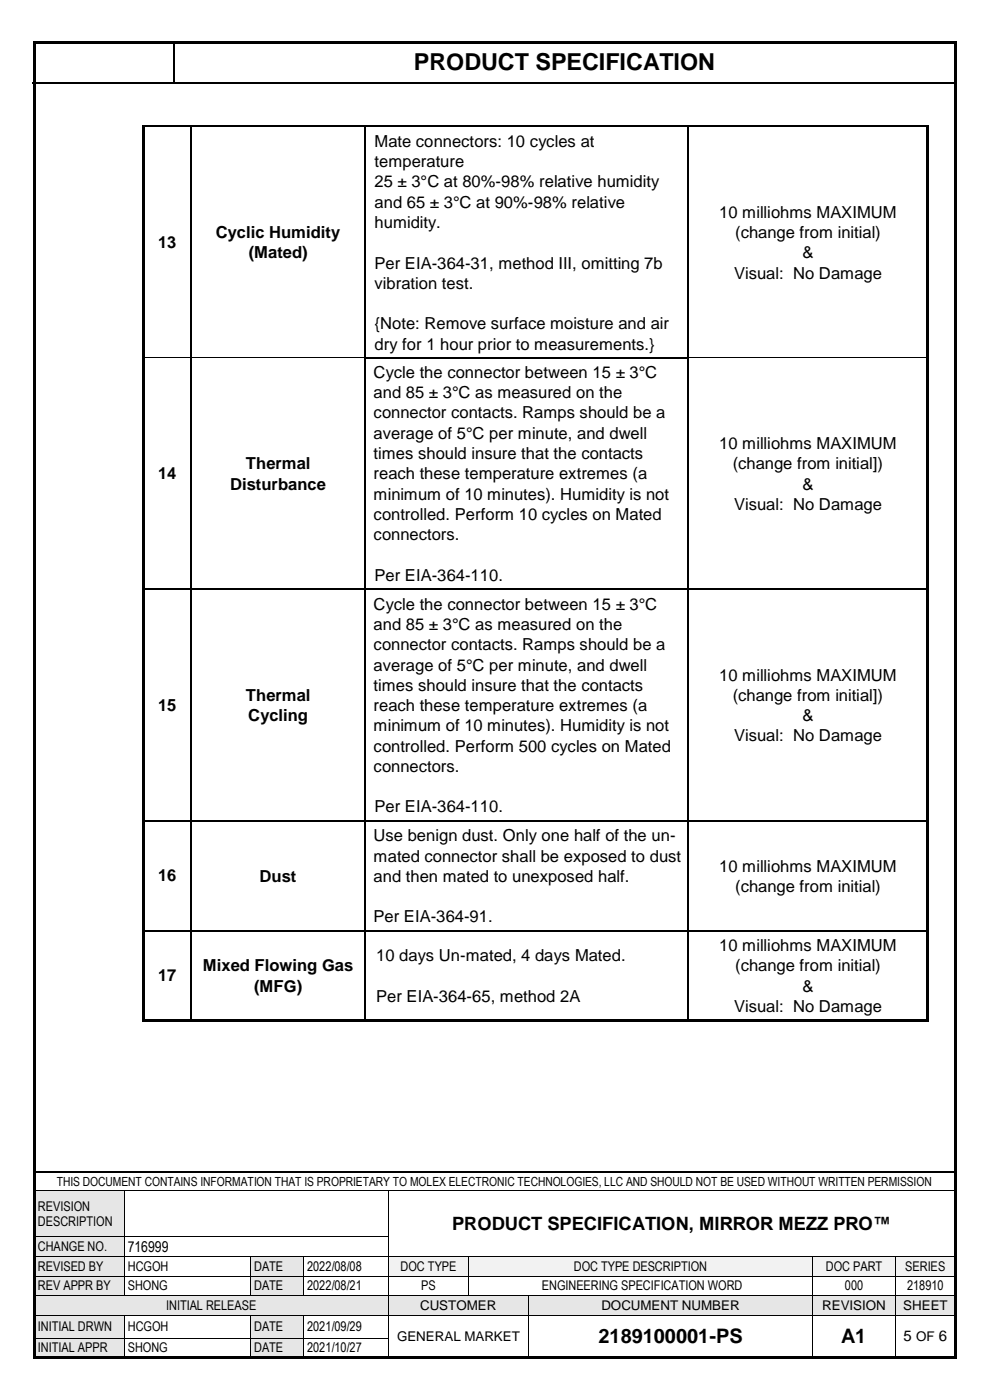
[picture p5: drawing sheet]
<svg xmlns="http://www.w3.org/2000/svg" width="210mm" height="297mm" viewBox="0 0 210 297" stroke-linecap="round" stroke-linejoin="round" font-family="sans-serif">
<defs><g id="words">
<text font-size="5" x="87.8" y="14.9">PRODUCT SPECIFICATION</text>
<g font-size="4.2">
<text x="126.9" y="284.9">2189100001-PS</text>
<text x="178.5" y="284.9">A1</text>
</g>
<text font-size="3.9" x="95.9" y="260.9">PRODUCT SPECIFICATION, MIRROR MEZZ PRO™</text>
<g font-size="3.5">
<text x="79.5" y="31.2">Mate connectors: 10 cycles at</text>
<text x="79.5" y="35.4">temperature</text>
<text x="79.5" y="39.8">25 ± 3°C at 80%-98% relative humidity</text>
<text x="79.5" y="44.1">and 65 ± 3°C at 90%-98% relative</text>
<text x="152.6" y="46.2">10 milliohms MAXIMUM</text>
<text x="33.5" y="52.6">13</text>
<text x="45.8" y="50.5">Cyclic Humidity</text>
<text x="79.5" y="48.4">humidity.</text>
<text x="155.9" y="50.5">(change from initial)</text>
<text x="52.8" y="54.8">(Mated)</text>
<text x="79.5" y="57">Per EIA-364-31, method III, omitting 7b</text>
<text x="155.7" y="59.1">Visual: No Damage</text>
<text x="170.3" y="54.8">&amp;</text>
<text x="79.5" y="61.3">vibration test.</text>
<text x="79.5" y="69.9">{Note: Remove surface moisture and air</text>
<text x="79.5" y="74.2">dry for 1 hour prior to measurements.}</text>
<text x="79.3" y="80.2">Cycle the connector between 15 ± 3°C</text>
<text x="79.3" y="84.5">and 85 ± 3°C as measured on the</text>
<text x="79.3" y="88.8">connector contacts. Ramps should be a</text>
<text x="79.3" y="93.1">average of 5°C per minute, and dwell</text>
<text x="152.6" y="95.3">10 milliohms MAXIMUM</text>
<text x="33.5" y="101.7">14</text>
<text x="52.2" y="99.6">Thermal</text>
<text x="79.3" y="97.4">times should insure that the contacts</text>
<text x="79.3" y="101.7">reach these temperature extremes (a</text>
<text x="155.4" y="99.6">(change from initial])</text>
<text x="48.8" y="103.9">Disturbance</text>
<text x="79.3" y="106">minimum of 10 minutes). Humidity is not</text>
<text x="170.3" y="103.9">&amp;</text>
<text x="79.3" y="110.3">controlled. Perform 10 cycles on Mated</text>
<text x="155.7" y="108.2">Visual: No Damage</text>
<text x="79.3" y="114.6">connectors.</text>
<text x="79.5" y="123.2">Per EIA-364-110.</text>
<text x="79.3" y="129.3">Cycle the connector between 15 ± 3°C</text>
<text x="79.3" y="133.6">and 85 ± 3°C as measured on the</text>
<text x="79.3" y="137.9">connector contacts. Ramps should be a</text>
<text x="79.3" y="142.3">average of 5°C per minute, and dwell</text>
<text x="52.2" y="148.7">Thermal</text>
<text x="79.3" y="146.5">times should insure that the contacts</text>
<text x="152.6" y="144.4">10 milliohms MAXIMUM</text>
<text x="155.4" y="148.7">(change from initial])</text>
<text x="33.5" y="150.8">15</text>
<text x="52.7" y="153">Cycling</text>
<text x="79.3" y="150.9">reach these temperature extremes (a</text>
<text x="79.3" y="155.2">minimum of 10 minutes). Humidity is not</text>
<text x="170.3" y="153">&amp;</text>
<text x="79.3" y="159.5">controlled. Perform 500 cycles on Mated</text>
<text x="155.7" y="157.3">Visual: No Damage</text>
<text x="79.3" y="163.8">connectors.</text>
<text x="79.5" y="172.4">Per EIA-364-110.</text>
<text x="79.3" y="178.5">Use benign dust. Only one half of the un-</text>
<text x="79.3" y="182.8">mated connector shall be exposed to dust</text>
<text x="152.6" y="184.9">10 milliohms MAXIMUM</text>
<text x="33.5" y="187">16</text>
<text x="55.1" y="187.1">Dust</text>
<text x="79.3" y="187.1">and then mated to unexposed half.</text>
<text x="155.9" y="189.2">(change from initial)</text>
<text x="79.3" y="195.7">Per EIA-364-91.</text>
<text x="79.8" y="203.9">10 days Un-mated, 4 days Mated.</text>
<text x="152.6" y="201.7">10 milliohms MAXIMUM</text>
<text x="33.5" y="208.1">17</text>
<text x="43" y="206.1">Mixed Flowing Gas</text>
<text x="155.9" y="206.1">(change from initial)</text>
<text x="53.9" y="210.4">(MFG)</text>
<text x="79.8" y="212.5">Per EIA-364-65, method 2A</text>
<text x="155.7" y="214.7">Visual: No Damage</text>
<text x="170.3" y="210.4">&amp;</text>
</g>
<g font-size="3.2">
<text x="27.1" y="265.6">716999</text>
<text x="191.7" y="284.5">5 OF 6</text>
</g>
<g font-size="2.8">
<text x="8" y="256.9">REVISION</text>
<text x="8" y="260.1">DESCRIPTION</text>
<text x="8" y="265.5">CHANGE NO.</text>
<text x="8" y="269.6">REVISED BY</text>
<text x="27.1" y="269.6">HCGOH</text>
<text x="53.9" y="269.6">DATE</text>
<text x="65.2" y="269.6">2022/08/08</text>
<text x="85" y="269.6">DOC TYPE</text>
<text x="121.7" y="269.6">DOC TYPE DESCRIPTION</text>
<text x="175.2" y="269.6">DOC PART</text>
<text x="192" y="269.6">SERIES</text>
<text x="8" y="273.8">REV APPR BY</text>
<text x="27.1" y="273.8">SHONG</text>
<text x="53.9" y="273.8">DATE</text>
<text x="65.2" y="273.8">2022/08/21</text>
<text x="89.3" y="273.8">PS</text>
<text x="114.9" y="273.8">ENGINEERING SPECIFICATION WORD</text>
<text x="179.2" y="273.8">000</text>
<text x="192.4" y="273.8">218910</text>
<text x="35.2" y="277.9">INITIAL RELEASE</text>
<text x="89.1" y="277.9">CUSTOMER</text>
<text x="127.6" y="277.9">DOCUMENT NUMBER</text>
<text x="174.4" y="277.9">REVISION</text>
<text x="191.6" y="277.9">SHEET</text>
<text x="8" y="282.4">INITIAL DRWN</text>
<text x="8" y="286.8">INITIAL APPR</text>
<text x="27.1" y="282.4">HCGOH</text>
<text x="27.1" y="286.8">SHONG</text>
<text x="53.9" y="282.4">DATE</text>
<text x="53.9" y="286.8">DATE</text>
<text x="65.2" y="282.4">2021/09/29</text>
<text x="65.2" y="286.8">2021/10/27</text>
<text x="84.2" y="284.4">GENERAL MARKET</text>
</g>
<text font-size="2.7" x="12" y="251.6">THIS DOCUMENT CONTAINS INFORMATION THAT IS PROPRIETARY TO MOLEX ELECTRONIC TECHNOLOGIES, LLC AND SHOULD NOT BE USED WITHOUT WRITTEN PERMISSION</text>
</g></defs>
<g fill="#000">
<path d="M36.7 8.9h.3v.2h-.3z" fill-rule="evenodd"/>
<path d="M36.7 17.4h.3v.3h-.3z" fill-rule="evenodd"/>
</g>
<path d="M6.9 17.6h29.8M36.9 9.1v8.3M37 17.6h165.8M7.3 248.6h195.3" fill="none" stroke="#000" stroke-width=".34"/>
<g fill="#e6e6e6">
<path d="M7.3 252.8h19v9.5h-19z" fill-rule="evenodd"/>
<path d="M8 254.3h17.6v3.2h-17.6z" fill-rule="evenodd"/>
<path d="M8 257.5h17.6v3.3h-17.6z" fill-rule="evenodd"/>
</g>
<path d="M7.3 252.6h19M26.4 252.7v9.6M26.5 252.6h55.8M82.4 252.7v9.6M82.5 252.6h120.1" fill="none" stroke="#000" stroke-width=".21"/>
<g fill="#000">
<path d="M26.3 252.6h.2v.1h-.2z" fill-rule="evenodd"/>
<path d="M82.3 252.6h.2v.1h-.2z" fill-rule="evenodd"/>
</g>
<g fill="#e6e6e6">
<path d="M7.3 262.5h19v4h-19z" fill-rule="evenodd"/>
<path d="M8 262.9h17.6v3.2h-17.6z" fill-rule="evenodd"/>
</g>
<path d="M7.3 262.4h19M26.4 262.5v4M26.5 262.4h55.8M82.4 262.5v4" fill="none" stroke="#000" stroke-width=".21"/>
<g fill="#000">
<path d="M26.3 262.3h.2v.2h-.2z" fill-rule="evenodd"/>
<path d="M82.3 262.3h.2v.2h-.2z" fill-rule="evenodd"/>
</g>
<g fill="#e6e6e6">
<path d="M7.3 266.6h19v4h-19z" fill-rule="evenodd"/>
<path d="M8 267h17.6v3.2h-17.6z" fill-rule="evenodd"/>
</g>
<g fill="#fff">
<path d="M26.4 266.6h26.7v4h-26.7z" fill-rule="evenodd"/>
<path d="M27.1 267h25.3v3.2h-25.3z" fill-rule="evenodd"/>
</g>
<g fill="#e6e6e6">
<path d="M53.2 266.6h11.1v4h-11.1z" fill-rule="evenodd"/>
<path d="M53.9 267h9.7v3.2h-9.7z" fill-rule="evenodd"/>
</g>
<g fill="#f2f2f2">
<path d="M82.5 266.6h16.8v4h-16.8z" fill-rule="evenodd"/>
<path d="M83.2 267h15.4v3.2h-15.4z" fill-rule="evenodd"/>
<path d="M99.5 266.6h72.8v4h-72.8z" fill-rule="evenodd"/>
<path d="M100.1 267h71.5v3.2h-71.5z" fill-rule="evenodd"/>
<path d="M172.5 266.6h17.4v4h-17.4z" fill-rule="evenodd"/>
<path d="M173.1 267h16.1v3.2h-16.1z" fill-rule="evenodd"/>
<path d="M190.1 266.6h12.5v4h-12.5z" fill-rule="evenodd"/>
<path d="M190.7 267h11.1v3.2h-11.1z" fill-rule="evenodd"/>
</g>
<g fill="none" stroke="#000" stroke-width=".21">
<path d="M7.3 266.6h19M26.4 266.6v4M26.5 266.6h26.6M53.2 266.6v4M53.3 266.6h11.1M64.4 266.6v4M64.5 266.6h17.8M82.4 266.6v4M82.5 266.6h16.8M99.4 266.6v4M99.5 266.6h72.8M172.4 266.6v4"/>
<path d="M172.5 266.6h17.4M190 266.6v4M190.1 266.6h12.5"/>
</g>
<g fill="#000">
<path d="M26.3 266.5h.2v.1h-.2z" fill-rule="evenodd"/>
<path d="M53.1 266.5h.2v.1h-.2z" fill-rule="evenodd"/>
<path d="M64.4 266.5h.1v.1h-.1z" fill-rule="evenodd"/>
<path d="M82.3 266.5h.2v.1h-.2z" fill-rule="evenodd"/>
<path d="M99.3 266.5h.2v.1h-.2z" fill-rule="evenodd"/>
<path d="M172.3 266.5h.2v.1h-.2z" fill-rule="evenodd"/>
<path d="M189.9 266.5h.2v.1h-.2z" fill-rule="evenodd"/>
</g>
<g fill="#e6e6e6">
<path d="M7.3 270.8h19v4h-19z" fill-rule="evenodd"/>
<path d="M8 271.2h17.6v3.2h-17.6z" fill-rule="evenodd"/>
</g>
<g fill="#fff">
<path d="M26.4 270.8h26.7v4h-26.7z" fill-rule="evenodd"/>
<path d="M27.1 271.2h25.3v3.2h-25.3z" fill-rule="evenodd"/>
</g>
<g fill="#e6e6e6">
<path d="M53.2 270.8h11.1v4h-11.1z" fill-rule="evenodd"/>
<path d="M53.9 271.2h9.7v3.2h-9.7z" fill-rule="evenodd"/>
</g>
<g fill="#fff">
<path d="M64.5 270.8h17.8v4h-17.8z" fill-rule="evenodd"/>
<path d="M65.2 271.2h16.4v3.2h-16.4z" fill-rule="evenodd"/>
</g>
<g fill="none" stroke="#000" stroke-width=".21">
<path d="M7.3 270.7h19M26.4 270.8v4M26.5 270.7h26.6M53.2 270.8v4M53.3 270.7h11.1M64.4 270.8v4M64.5 270.7h17.8M82.4 270.8v4M82.5 270.7h16.8M99.4 270.8v4M99.5 270.7h72.8M172.4 270.8v4"/>
<path d="M172.5 270.7h17.4M190 270.8v4M190.1 270.7h12.5"/>
</g>
<g fill="#000">
<path d="M26.3 270.6h.2v.2h-.2z" fill-rule="evenodd"/>
<path d="M53.1 270.6h.2v.2h-.2z" fill-rule="evenodd"/>
<path d="M64.4 270.6h.1v.2h-.1z" fill-rule="evenodd"/>
<path d="M82.3 270.6h.2v.2h-.2z" fill-rule="evenodd"/>
<path d="M99.3 270.6h.2v.2h-.2z" fill-rule="evenodd"/>
<path d="M172.3 270.6h.2v.2h-.2z" fill-rule="evenodd"/>
<path d="M189.9 270.6h.2v.2h-.2z" fill-rule="evenodd"/>
</g>
<g fill="#e6e6e6">
<path d="M7.3 274.9h75v4h-75z" fill-rule="evenodd"/>
<path d="M8 275.3h73.6v3.2h-73.6z" fill-rule="evenodd"/>
<path d="M82.5 274.9h29.5v4h-29.5z" fill-rule="evenodd"/>
<path d="M83.2 275.3h28.1v3.2h-28.1z" fill-rule="evenodd"/>
<path d="M112.2 274.9h60.1v4h-60.1z" fill-rule="evenodd"/>
<path d="M112.8 275.3h58.8v3.2h-58.8z" fill-rule="evenodd"/>
<path d="M172.5 274.9h17.4v4h-17.4z" fill-rule="evenodd"/>
<path d="M173.1 275.3h16.1v3.2h-16.1z" fill-rule="evenodd"/>
<path d="M190.1 274.9h12.5v4h-12.5z" fill-rule="evenodd"/>
<path d="M190.7 275.3h11.1v3.2h-11.1z" fill-rule="evenodd"/>
</g>
<g fill="none" stroke="#000" stroke-width=".21">
<path d="M7.3 274.9h19M26.5 274.9h26.6M53.3 274.9h11.1M64.5 274.9h17.8M82.4 274.9v4M82.5 274.9h16.8M99.5 274.9h12.5M112.1 274.9v4M112.2 274.9h60.1M172.4 274.9v4M172.5 274.9h17.4M190 274.9v4"/>
<path d="M190.1 274.9h12.5"/>
</g>
<g fill="#000">
<path d="M26.3 274.8h.2v.1h-.2z" fill-rule="evenodd"/>
<path d="M53.1 274.8h.2v.1h-.2z" fill-rule="evenodd"/>
<path d="M64.4 274.8h.1v.1h-.1z" fill-rule="evenodd"/>
<path d="M82.3 274.8h.2v.1h-.2z" fill-rule="evenodd"/>
<path d="M99.3 274.8h.2v.1h-.2z" fill-rule="evenodd"/>
<path d="M112 274.8h.2v.1h-.2z" fill-rule="evenodd"/>
<path d="M172.3 274.8h.2v.1h-.2z" fill-rule="evenodd"/>
<path d="M189.9 274.8h.2v.1h-.2z" fill-rule="evenodd"/>
</g>
<g fill="#e6e6e6">
<path d="M7.3 279.1h19v4.7h-19z" fill-rule="evenodd"/>
<path d="M8 279.8h17.6v3.2h-17.6z" fill-rule="evenodd"/>
<path d="M53.2 279.1h11.1v4.7h-11.1z" fill-rule="evenodd"/>
<path d="M53.9 279.8h9.7v3.2h-9.7z" fill-rule="evenodd"/>
</g>
<g fill="#fff">
<path d="M112.2 279.1h60.1v8.6h-60.1z" fill-rule="evenodd"/>
<path d="M112.8 281h58.8v4.8h-58.8z" fill-rule="evenodd"/>
<path d="M172.5 279.1h17.4v8.6h-17.4z" fill-rule="evenodd"/>
<path d="M173.1 281h16.1v4.8h-16.1z" fill-rule="evenodd"/>
<path d="M190.1 279.1h12.5v8.6h-12.5z" fill-rule="evenodd"/>
<path d="M190.7 281.6h11.1v3.6h-11.1z" fill-rule="evenodd"/>
</g>
<g fill="none" stroke="#000" stroke-width=".21">
<path d="M7.3 279h19M26.4 279.1v4.7M26.5 279h26.6M53.2 279.1v4.7M53.3 279h11.1M64.4 279.1v4.7M64.5 279h17.8M82.4 279.1v4.7M82.5 279h29.5M112.1 279.1v4.7M112.2 279h60.1M172.4 279.1v4.7"/>
<path d="M172.5 279h17.4M190 279.1v4.7M190.1 279h12.5"/>
</g>
<g fill="#000">
<path d="M26.3 278.9h.2v.2h-.2z" fill-rule="evenodd"/>
<path d="M53.1 278.9h.2v.2h-.2z" fill-rule="evenodd"/>
<path d="M64.4 278.9h.1v.2h-.1z" fill-rule="evenodd"/>
<path d="M82.3 278.9h.2v.2h-.2z" fill-rule="evenodd"/>
<path d="M112 278.9h.2v.2h-.2z" fill-rule="evenodd"/>
<path d="M172.3 278.9h.2v.2h-.2z" fill-rule="evenodd"/>
<path d="M189.9 278.9h.2v.2h-.2z" fill-rule="evenodd"/>
</g>
<g fill="#e6e6e6">
<path d="M7.3 284h19v3.7h-19z" fill-rule="evenodd"/>
<path d="M8 284.2h17.6v3.2h-17.6z" fill-rule="evenodd"/>
<path d="M53.2 284h11.1v3.7h-11.1z" fill-rule="evenodd"/>
<path d="M53.9 284.2h9.7v3.2h-9.7z" fill-rule="evenodd"/>
</g>
<g fill="none" stroke="#000" stroke-width=".21">
<path d="M30.7 75.9h9.8M40.7 75.9h36.6M146.2 75.9h50.4M7.3 283.9h19M26.4 284v3.7M26.5 283.9h26.6M53.2 284v3.7M53.3 283.9h11.1M64.4 284v3.7M64.5 283.9h17.8M82.4 284v3.7M112.1 284v3.7"/>
<path d="M172.4 284v3.7M190 284v3.7"/>
</g>
<g fill="#000">
<path d="M7 8.8h.5v.5h-.5z" fill-rule="evenodd"/>
<path d="M7 8.8h.5v.5h-.5z" fill-rule="evenodd"/>
<path d="M7.5 8.8h195v.5h-195z" fill-rule="evenodd"/>
<path d="M202.5 8.8h.5v.5h-.5z" fill-rule="evenodd"/>
<path d="M202.5 8.8h.5v.5h-.5z" fill-rule="evenodd"/>
<path d="M30.2 26.9h.5v.8h-.5z" fill-rule="evenodd"/>
<path d="M30.2 26.7h.5v.2h-.5z" fill-rule="evenodd"/>
<path d="M40.5 26.9h.2v.8h-.2z" fill-rule="evenodd"/>
<path d="M40.5 26.7h.2v.2h-.2z" fill-rule="evenodd"/>
<path d="M77.3 26.9h.3v.8h-.3z" fill-rule="evenodd"/>
<path d="M77.3 26.7h.3v.2h-.3z" fill-rule="evenodd"/>
<path d="M145.9 26.9h.3v.8h-.3z" fill-rule="evenodd"/>
<path d="M145.9 26.7h.3v.2h-.3z" fill-rule="evenodd"/>
<path d="M196.6 26.9h.5v.8h-.5z" fill-rule="evenodd"/>
<path d="M196.6 26.7h.5v.2h-.5z" fill-rule="evenodd"/>
<path d="M30.2 27.7h.5v48.1h-.5z" fill-rule="evenodd"/>
<path d="M30.2 75.8h.5v.9h-.5z" fill-rule="evenodd"/>
<path d="M40.5 75.8h.2v.9h-.2z" fill-rule="evenodd"/>
<path d="M77.3 75.8h.3v.9h-.3z" fill-rule="evenodd"/>
<path d="M145.9 75.8h.3v.9h-.3z" fill-rule="evenodd"/>
<path d="M196.6 27.7h.5v48.1h-.5z" fill-rule="evenodd"/>
<path d="M196.6 75.8h.5v.9h-.5z" fill-rule="evenodd"/>
<path d="M30.2 76.7h.5v48.2h-.5z" fill-rule="evenodd"/>
<path d="M30.2 124.9h.5v1h-.5z" fill-rule="evenodd"/>
<path d="M40.5 124.9h.2v1h-.2z" fill-rule="evenodd"/>
<path d="M77.3 124.9h.3v1h-.3z" fill-rule="evenodd"/>
<path d="M145.9 124.9h.3v1h-.3z" fill-rule="evenodd"/>
<path d="M196.6 76.7h.5v48.2h-.5z" fill-rule="evenodd"/>
<path d="M196.6 124.9h.5v1h-.5z" fill-rule="evenodd"/>
<path d="M30.2 125.9h.5v48.1h-.5z" fill-rule="evenodd"/>
<path d="M30.2 174h.5v1h-.5z" fill-rule="evenodd"/>
<path d="M40.5 174h.2v1h-.2z" fill-rule="evenodd"/>
<path d="M77.3 174h.3v1h-.3z" fill-rule="evenodd"/>
<path d="M145.9 174h.3v1h-.3z" fill-rule="evenodd"/>
<path d="M196.6 125.9h.5v48.1h-.5z" fill-rule="evenodd"/>
<path d="M196.6 174h.5v1h-.5z" fill-rule="evenodd"/>
<path d="M30.2 175h.5v22.3h-.5z" fill-rule="evenodd"/>
<path d="M30.2 197.3h.5v1h-.5z" fill-rule="evenodd"/>
<path d="M40.5 197.3h.2v1h-.2z" fill-rule="evenodd"/>
<path d="M77.3 197.3h.3v1h-.3z" fill-rule="evenodd"/>
<path d="M145.9 197.3h.3v1h-.3z" fill-rule="evenodd"/>
<path d="M196.6 175h.5v22.3h-.5z" fill-rule="evenodd"/>
<path d="M196.6 197.3h.5v1h-.5z" fill-rule="evenodd"/>
<path d="M30.2 198.3h.5v18h-.5z" fill-rule="evenodd"/>
<path d="M30.2 216.3h.5v.5h-.5z" fill-rule="evenodd"/>
<path d="M30.2 216.3h.5v.5h-.5z" fill-rule="evenodd"/>
<path d="M30.7 216.3h9.8v.5h-9.8z" fill-rule="evenodd"/>
<path d="M40.5 216.3h.5v.5h-.5z" fill-rule="evenodd"/>
<path d="M41 216.3h36.3v.5h-36.3z" fill-rule="evenodd"/>
<path d="M77.3 216.3h.5v.5h-.5z" fill-rule="evenodd"/>
<path d="M77.8 216.3h68.1v.5h-68.1z" fill-rule="evenodd"/>
<path d="M145.9 216.3h.5v.5h-.5z" fill-rule="evenodd"/>
<path d="M146.4 216.3h50.2v.5h-50.2z" fill-rule="evenodd"/>
<path d="M196.6 198.3h.5v18h-.5z" fill-rule="evenodd"/>
<path d="M196.6 216.3h.5v.5h-.5z" fill-rule="evenodd"/>
<path d="M196.6 216.3h.5v.5h-.5z" fill-rule="evenodd"/>
<path d="M7 9.3h.5v278.4h-.5z" fill-rule="evenodd"/>
<path d="M7 287.7h.5v.5h-.5z" fill-rule="evenodd"/>
<path d="M7 287.7h.5v.5h-.5z" fill-rule="evenodd"/>
<path d="M7.5 287.7h195v.5h-195z" fill-rule="evenodd"/>
<path d="M26.3 283.8h.2v.2h-.2z" fill-rule="evenodd"/>
<path d="M53.1 283.8h.2v.2h-.2z" fill-rule="evenodd"/>
<path d="M64.4 283.8h.1v.2h-.1z" fill-rule="evenodd"/>
<path d="M82.3 283.8h.2v.2h-.2z" fill-rule="evenodd"/>
<path d="M112 283.8h.2v.2h-.2z" fill-rule="evenodd"/>
<path d="M172.3 283.8h.2v.2h-.2z" fill-rule="evenodd"/>
<path d="M189.9 283.8h.2v.2h-.2z" fill-rule="evenodd"/>
<path d="M202.5 9.3h.5v278.4h-.5z" fill-rule="evenodd"/>
<path d="M202.5 287.7h.5v.5h-.5z" fill-rule="evenodd"/>
<path d="M202.5 287.7h.5v.5h-.5z" fill-rule="evenodd"/>
</g>
<g fill="none" stroke="#000" stroke-width=".25">
<path d="M30.7 26.8h9.8M40.6 27.7v48.1M40.7 26.8h36.6M77.4 27.7v48.1M77.6 26.8h68.3M146 27.7v48.1M146.2 26.8h50.4M40.6 76.7v48.2M77.4 76.7v48.2M77.6 75.9h68.3M146 76.7v48.2M30.7 125h9.8"/>
<path d="M40.6 125.9v48.1M40.7 125h36.6M77.4 125.9v48.1M77.6 125h68.3M146 125.9v48.1M146.2 125h50.4M30.7 174.1h9.8M40.6 175v22.3M40.7 174.1h36.6M77.4 175v22.3M77.6 174.1h68.3M146 175v22.3"/>
<path d="M146.2 174.1h50.4M30.7 197.4h9.8M40.6 198.3v18M40.7 197.4h36.6M77.4 198.3v18M77.6 197.4h68.3M146 198.3v18M146.2 197.4h50.4"/>
</g>
<use href="#words"/>
</svg>
